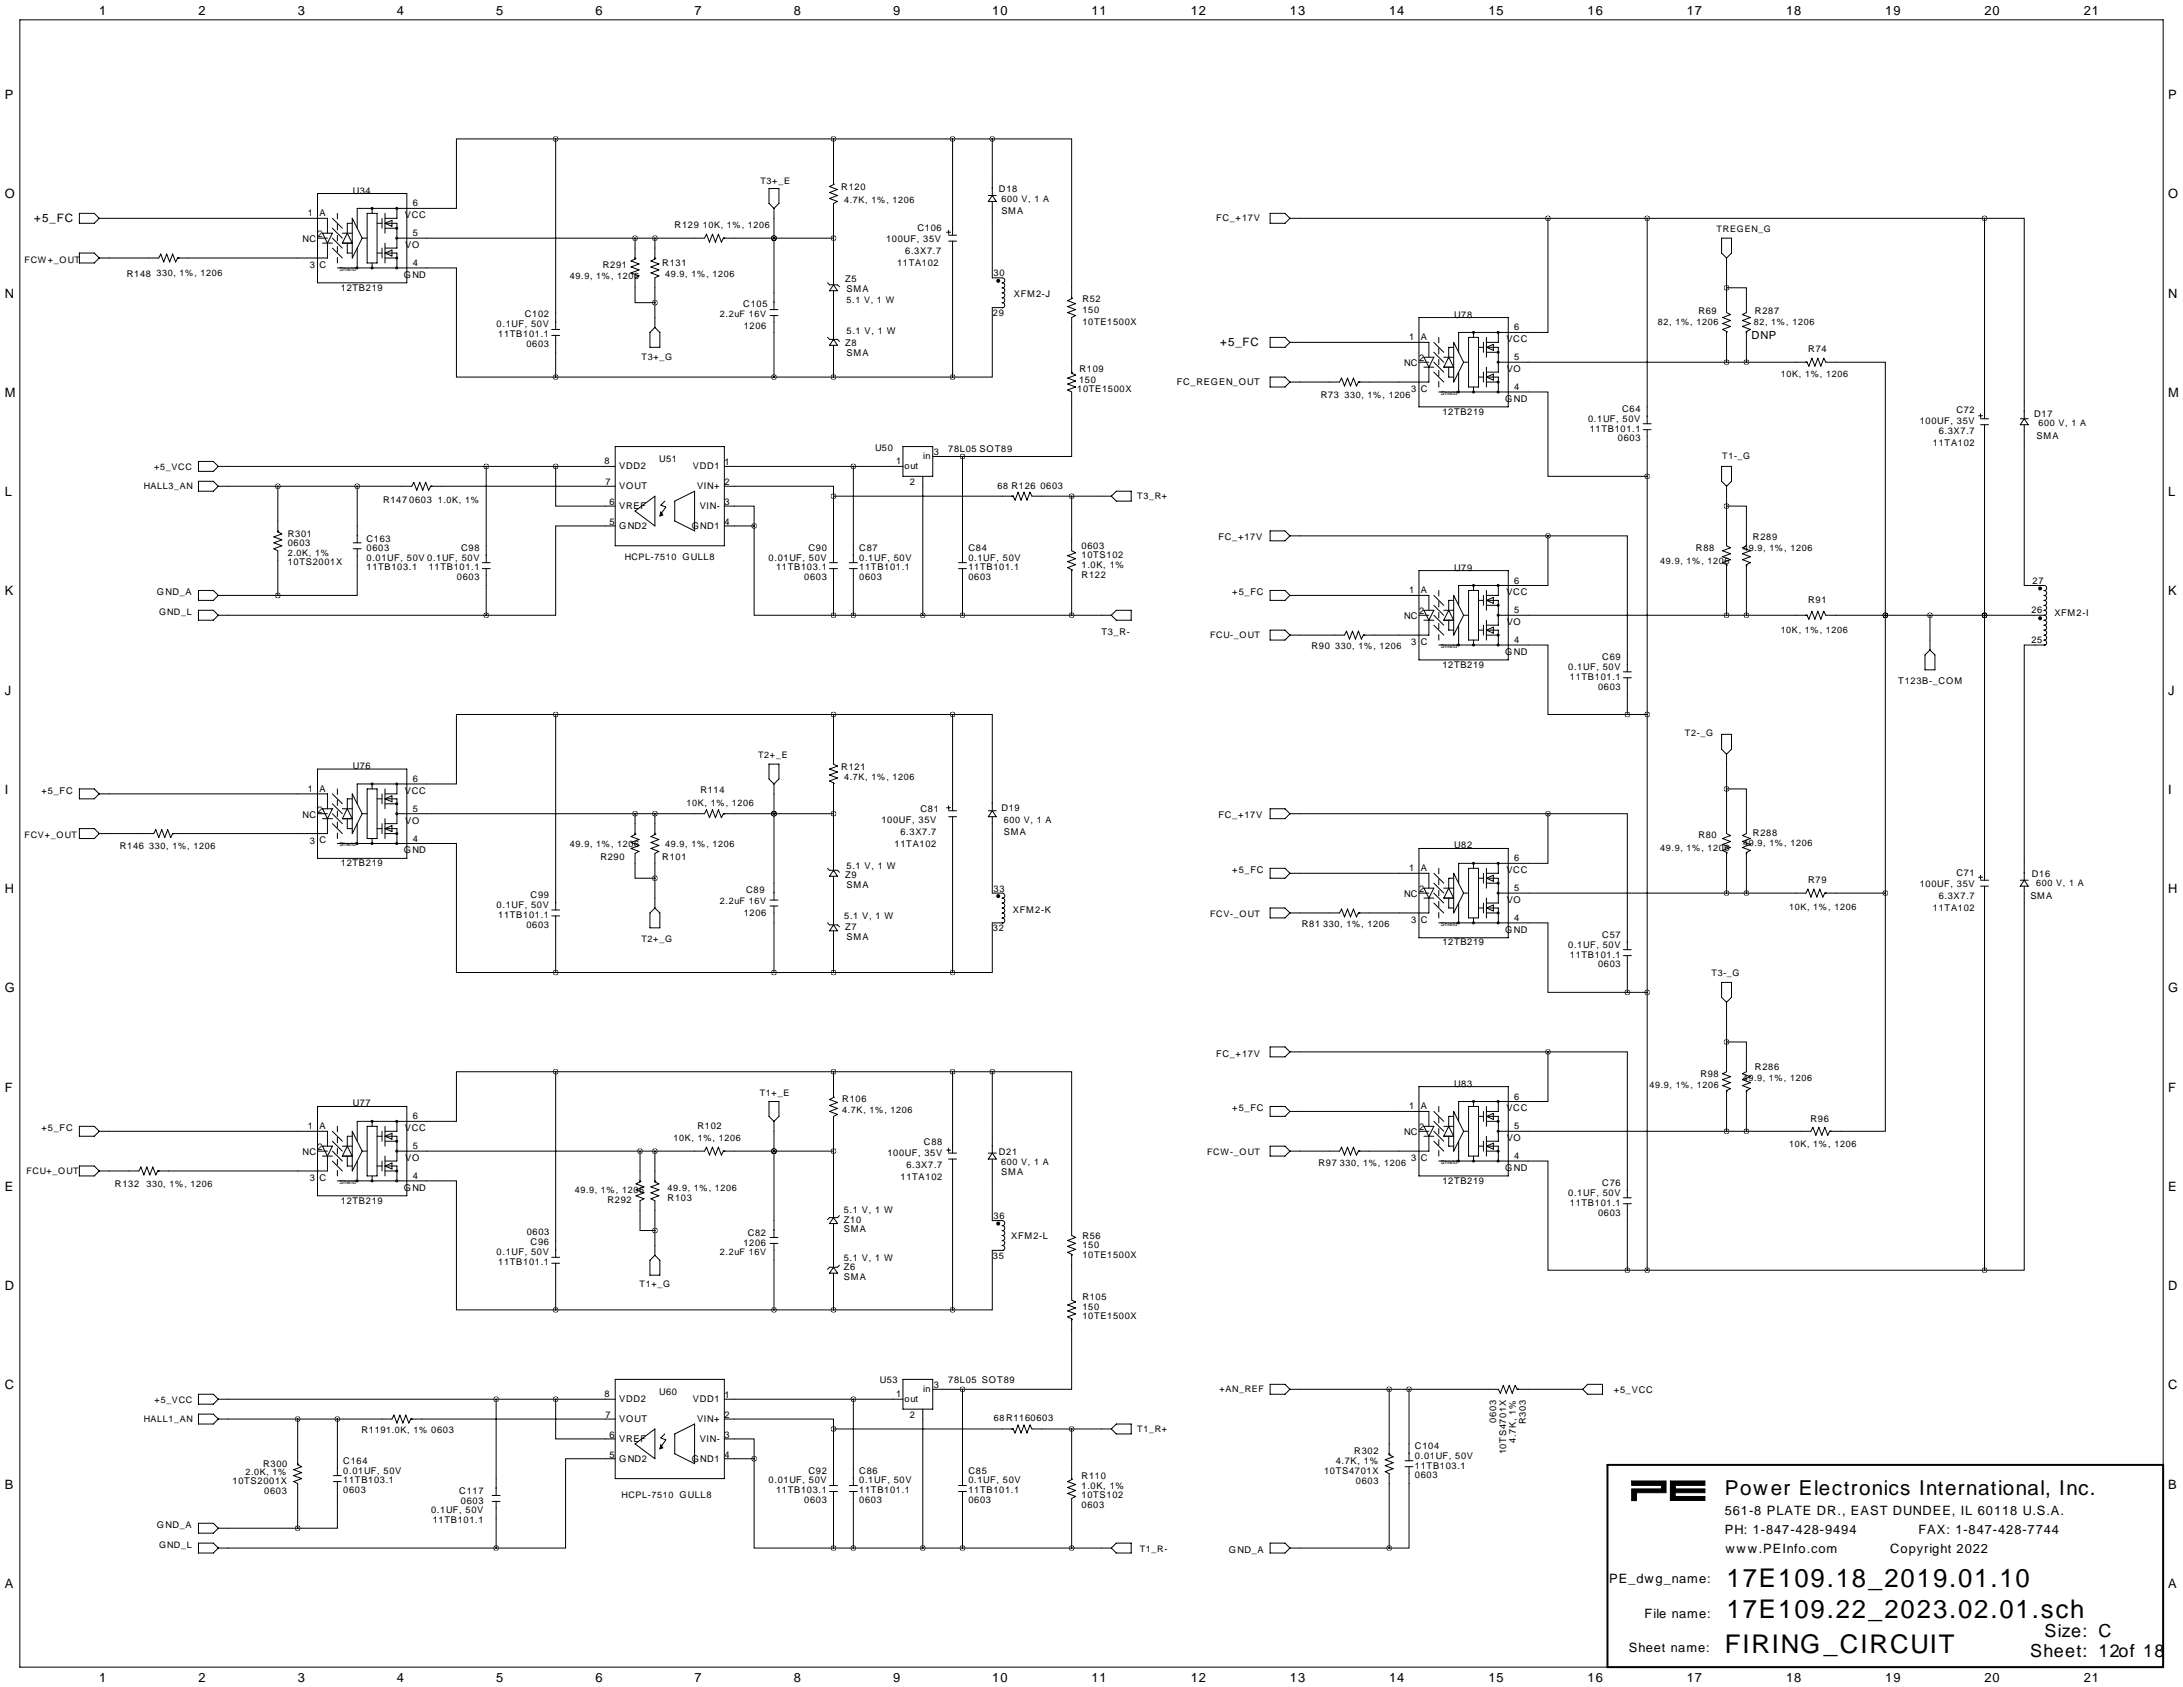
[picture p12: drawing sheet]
<svg xmlns="http://www.w3.org/2000/svg" width="559mm" height="432mm" viewBox="0 0 559 432" stroke-linecap="round" stroke-linejoin="round" font-family="sans-serif">
<defs><g id="words">
<g font-size="6.6">
<text x="442" y="406.2">17E109.18_2019.01.10</text>
<text x="442" y="414.1">17E109.22_2023.02.01.sch</text>
<text x="441.5" y="423.2">FIRING_CIRCUIT</text>
</g>
<text font-size="5.3" x="441.5" y="382.6">Power Electronics International, Inc.</text>
<g font-size="4.6">
<text x="523.3" y="419.1">Size: C</text>
<text x="519.6" y="424.2">Sheet: 12of 18</text>
</g>
<g font-size="3.3">
<text x="25.4" y="3.8">1</text>
<text x="50.8" y="3.8">2</text>
<text x="76.2" y="3.8">3</text>
<text x="101.6" y="3.8">4</text>
<text x="127" y="3.8">5</text>
<text x="152.4" y="3.8">6</text>
<text x="177.8" y="3.8">7</text>
<text x="203.2" y="3.8">8</text>
<text x="228.6" y="3.8">9</text>
<text x="254" y="3.8">10</text>
<text x="279.4" y="3.8">11</text>
<text x="304.8" y="3.8">12</text>
<text x="330.2" y="3.8">13</text>
<text x="355.6" y="3.8">14</text>
<text x="381" y="3.8">15</text>
<text x="406.4" y="3.8">16</text>
<text x="431.8" y="3.8">17</text>
<text x="457.2" y="3.8">18</text>
<text x="482.6" y="3.8">19</text>
<text x="508" y="3.8">20</text>
<text x="533.4" y="3.8">21</text>
<text x="1.3" y="25.4">P</text>
<text x="555" y="25.4">P</text>
<text x="1.3" y="50.8">O</text>
<text x="555" y="50.8">O</text>
<text x="1.3" y="76.2">N</text>
<text x="555" y="76.2">N</text>
<text x="1.3" y="101.6">M</text>
<text x="555" y="101.6">M</text>
<text x="1.3" y="127">L</text>
<text x="555" y="127">L</text>
<text x="1.3" y="152.4">K</text>
<text x="555" y="152.4">K</text>
<text x="1.3" y="177.8">J</text>
<text x="555" y="177.8">J</text>
<text x="1.3" y="203.2">I</text>
<text x="555" y="203.2">I</text>
<text x="1.3" y="228.6">H</text>
<text x="555" y="228.6">H</text>
<text x="1.3" y="254">G</text>
<text x="555" y="254">G</text>
<text x="1.3" y="279.4">F</text>
<text x="555" y="279.4">F</text>
<text x="1.3" y="304.8">E</text>
<text x="555" y="304.8">E</text>
<text x="1.3" y="330.2">D</text>
<text x="555" y="330.2">D</text>
<text x="1.3" y="355.6">C</text>
<text x="555" y="355.6">C</text>
<text x="1.3" y="381">B</text>
<text x="555" y="381">B</text>
<text x="441.5" y="387.7">561-8 PLATE DR., EAST DUNDEE, IL 60118 U.S.A.</text>
<text x="441.5" y="392.7">PH: 1-847-428-9494</text>
<text x="491.1" y="392.6">FAX: 1-847-428-7744</text>
<text x="441.7" y="397.6">www.PEInfo.com</text>
<text x="483.9" y="397.5">Copyright 2022</text>
<text x="1.3" y="406.4">A</text>
<text x="411.9" y="405.1">PE_dwg_name:</text>
<text x="555" y="406.4">A</text>
<text x="421" y="414">File name:</text>
<text x="416.9" y="422.9">Sheet name:</text>
<text x="25.4" y="430.5">1</text>
<text x="50.8" y="430.5">2</text>
<text x="76.2" y="430.5">3</text>
<text x="101.6" y="430.5">4</text>
<text x="127" y="430.5">5</text>
<text x="152.4" y="430.5">6</text>
<text x="177.8" y="430.5">7</text>
<text x="203.2" y="430.5">8</text>
<text x="228.6" y="430.5">9</text>
<text x="254" y="430.5">10</text>
<text x="279.4" y="430.5">11</text>
<text x="304.8" y="430.5">12</text>
<text x="330.2" y="430.5">13</text>
<text x="355.6" y="430.5">14</text>
<text x="381" y="430.5">15</text>
<text x="406.4" y="430.5">16</text>
<text x="431.8" y="430.5">17</text>
<text x="457.2" y="430.5">18</text>
<text x="482.6" y="430.5">19</text>
<text x="508" y="430.5">20</text>
<text x="533.4" y="430.5">21</text>
</g>
<g font-size="3">
<text x="8.8" y="56.8">+5_FC</text>
<text x="312.3" y="88.6">+5_FC</text>
</g>
<text font-size="2.8" x="448.3" y="86.7">DNP</text>
<g font-size="2.4">
<text x="90.3" y="49.5">U34</text>
<text x="105.7" y="52.8">6</text>
<text x="215.4" y="48.6">R120</text>
<text x="255.7" y="49.1">D18</text>
<text x="78.8" y="55.4">1</text>
<text x="81.8" y="55.3">A</text>
<text x="103.7" y="55.9">VCC</text>
<text x="172.7" y="58.3">R129</text>
<text x="234.9" y="59.2">C106</text>
<text x="256.3" y="54.8">SMA</text>
<text x="311.3" y="56.6">FC_+17V</text>
<text x="77.5" y="61.9">NC</text>
<text x="81.3" y="60.7">2</text>
<text x="103.8" y="63.5">VO</text>
<text x="105.7" y="60.5">5</text>
<text x="226.8" y="62">100UF, 35V</text>
<text x="231.7" y="65.1">6.3X7.7</text>
<text x="32.5" y="70.8">R148</text>
<text x="79.3" y="68.6">3</text>
<text x="81.8" y="68.6">C</text>
<text x="103.4" y="71.1">GND</text>
<text x="105.7" y="68.1">4</text>
<text x="154.3" y="68.7">R291</text>
<text x="169.5" y="68.1">R131</text>
<text x="229.6" y="68.1">11TA102</text>
<text x="254.3" y="70.8">30</text>
<text x="87.3" y="74.4">12TB219</text>
<text x="216.4" y="72.1">Z5</text>
<text x="216.7" y="74.7">SMA</text>
<text x="259.5" y="75.9">XFM2-J</text>
<text x="277.1" y="77.3">R52</text>
<text x="127.1" y="83.8">0.1UF, 50V</text>
<text x="134.3" y="81.3">C102</text>
<text x="190.3" y="78.5">C105</text>
<text x="254.2" y="80.9">29</text>
<text x="277.1" y="80.2">150</text>
<text x="277.1" y="83.2">10TE1500X</text>
<text x="372.3" y="81.3">U78</text>
<text x="434.7" y="80.4">R69</text>
<text x="449.2" y="80.4">R287</text>
<text x="127.5" y="86.3">11TB101.1</text>
<text x="134.7" y="88.9">0603</text>
<text x="190.4" y="84.3">1206</text>
<text x="216.4" y="88.4">Z8</text>
<text x="216.7" y="85.5">5.1 V, 1 W</text>
<text x="360.7" y="87.1">1</text>
<text x="363.7" y="87.1">A</text>
<text x="385.6" y="87.6">VCC</text>
<text x="387.6" y="84.6">6</text>
<text x="216.7" y="91">SMA</text>
<text x="276.3" y="95.2">R109</text>
<text x="359.4" y="93.7">NC</text>
<text x="363.3" y="92.5">2</text>
<text x="385.7" y="95.2">VO</text>
<text x="387.6" y="92.2">5</text>
<text x="462.9" y="90.2">R74</text>
<text x="275.7" y="100.4">10TE1500X</text>
<text x="276.2" y="98">150</text>
<text x="301.2" y="98.6">FC_REGEN_OUT</text>
<text x="338.1" y="102">R73</text>
<text x="361.2" y="100.3">3</text>
<text x="363.7" y="100.3">C</text>
<text x="387.6" y="99.8">4</text>
<text x="369.2" y="106.1">12TB219</text>
<text x="385.3" y="102.8">GND</text>
<text x="406.5" y="107.9">0.1UF, 50V</text>
<text x="415.2" y="105.4">C64</text>
<text x="500.8" y="105.7">C72</text>
<text x="520.7" y="106.6">D17</text>
<text x="406.9" y="110.5">11TB101.1</text>
<text x="414.1" y="113">0603</text>
<text x="491.4" y="108.6">100UF, 35V</text>
<text x="496.3" y="111">6.3X7.7</text>
<text x="521.3" y="112.3">SMA</text>
<text x="154.7" y="118.9">8</text>
<text x="168.7" y="118.4">U51</text>
<text x="185.4" y="119.1">1</text>
<text x="224" y="115.5">U50</text>
<text x="229.4" y="118.9">1</text>
<text x="236.4" y="117.6">in</text>
<text x="239" y="116.6">3</text>
<text x="242.7" y="115.7">78L05 SOT89</text>
<text x="494.8" y="114">11TA102</text>
<text x="155" y="124.2">7</text>
<text x="158.5" y="125.2">VOUT</text>
<text x="158.5" y="120.1">VDD2</text>
<text x="177.3" y="120.1">VDD1</text>
<text x="178.4" y="125.2">VIN+</text>
<text x="185.4" y="124.2">2</text>
<text x="231.5" y="120.1">out</text>
<text x="232.9" y="124.2">2</text>
<text x="266.3" y="125.2">0603</text>
<text x="98" y="128.9">R1470603</text>
<text x="156" y="129.3">6</text>
<text x="158.5" y="130.3">VREF</text>
<text x="179.1" y="130.3">VIN-</text>
<text x="185.4" y="129.3">3</text>
<text x="73.7" y="137.4">R301</text>
<text x="156" y="134.4">5</text>
<text x="158.5" y="135.4">GND2</text>
<text x="177.1" y="135.4">GND1</text>
<text x="185.4" y="134.4">4</text>
<text x="73.7" y="139.8">0603</text>
<text x="93.8" y="138.7">C163</text>
<text x="93.8" y="143.6">0.01UF, 50V 0.1UF, 50V</text>
<text x="93.8" y="141.1">0603</text>
<text x="118" y="140.9">C98</text>
<text x="196.8" y="143.5">0.01UF, 50V</text>
<text x="206.9" y="140.9">C90</text>
<text x="220" y="140.9">C87</text>
<text x="220" y="143.5">0.1UF, 50V</text>
<text x="247.9" y="140.9">C84</text>
<text x="247.9" y="143.5">0.1UF, 50V</text>
<text x="276.9" y="142.9">10TS102</text>
<text x="276.9" y="140.4">0603</text>
<text x="311.9" y="138.2">FC_+17V</text>
<text x="434.1" y="141">R88</text>
<text x="448.7" y="138.3">R289</text>
<text x="73.7" y="144.7">10TS2001X</text>
<text x="93.8" y="146">11TB103.1</text>
<text x="109.8" y="146">11TB101.1</text>
<text x="117" y="148.6">0603</text>
<text x="198.7" y="146">11TB103.1</text>
<text x="205.9" y="148.6">0603</text>
<text x="220" y="146">11TB101.1</text>
<text x="220" y="148.6">0603</text>
<text x="247.9" y="146">11TB101.1</text>
<text x="247.9" y="148.6">0603</text>
<text x="276.9" y="148">R122</text>
<text x="276.9" y="145.5">1.0K, 1%</text>
<text x="372.3" y="146.1">U79</text>
<text x="387.6" y="149.4">6</text>
<text x="520.3" y="149.4">27</text>
<text x="40.2" y="152.4">GND_A</text>
<text x="315.4" y="152.4">+5_FC</text>
<text x="360.7" y="151.9">1</text>
<text x="363.7" y="151.9">A</text>
<text x="385.6" y="152.4">VCC</text>
<text x="462.8" y="154.4">R91</text>
<text x="359.4" y="158.5">NC</text>
<text x="363.3" y="157.2">2</text>
<text x="385.7" y="160">VO</text>
<text x="387.6" y="157">5</text>
<text x="520" y="157">26</text>
<text x="525.9" y="157.6">XFM2-I</text>
<text x="281.9" y="162.6">T3_R-</text>
<text x="335.7" y="166.2">R90</text>
<text x="361.2" y="165.1">3</text>
<text x="363.7" y="165.1">C</text>
<text x="385.3" y="167.6">GND</text>
<text x="387.6" y="164.6">4</text>
<text x="520" y="164.5">25</text>
<text x="369.2" y="170.9">12TB219</text>
<text x="401.5" y="171.4">0.1UF, 50V</text>
<text x="401.9" y="174">11TB101.1</text>
<text x="410.1" y="168.9">C69</text>
<text x="409.1" y="176.5">0603</text>
<text x="485.9" y="175.1">T123B-_COM</text>
<text x="90.3" y="196.8">U76</text>
<text x="215.4" y="197">R121</text>
<text x="10.6" y="203.2">+5_FC</text>
<text x="78.8" y="202.7">1</text>
<text x="81.8" y="202.7">A</text>
<text x="103.7" y="203.2">VCC</text>
<text x="105.7" y="200.2">6</text>
<text x="179.3" y="203.1">R114</text>
<text x="77.5" y="209.3">NC</text>
<text x="81.3" y="208">2</text>
<text x="105.7" y="207.8">5</text>
<text x="235.6" y="207.9">C81</text>
<text x="256.3" y="207.6">D19</text>
<text x="311.9" y="209.5">FC_+17V</text>
<text x="79.3" y="215.9">3</text>
<text x="81.8" y="215.9">C</text>
<text x="103.8" y="210.8">VO</text>
<text x="105.7" y="215.4">4</text>
<text x="225.6" y="210.8">100UF, 35V</text>
<text x="230.5" y="213.8">6.3X7.7</text>
<text x="256.9" y="213.8">SMA</text>
<text x="434.7" y="214.6">R80</text>
<text x="448.7" y="213.9">R288</text>
<text x="30.7" y="217.3">R146</text>
<text x="87.3" y="221.7">12TB219</text>
<text x="103.4" y="218.4">GND</text>
<text x="153.7" y="220.1">R290</text>
<text x="169.5" y="220.1">R101</text>
<text x="229" y="216.9">11TA102</text>
<text x="372.3" y="217.2">U82</text>
<text x="387.6" y="220.5">6</text>
<text x="216.4" y="224.6">Z9</text>
<text x="216.7" y="222.3">5.1 V, 1 W</text>
<text x="216.7" y="227.2">SMA</text>
<text x="315.4" y="223.5">+5_FC</text>
<text x="360.7" y="223">1</text>
<text x="363.7" y="223">A</text>
<text x="385.6" y="223.5">VCC</text>
<text x="462.8" y="226">R79</text>
<text x="491.4" y="227">100UF, 35V</text>
<text x="500.8" y="224.2">C71</text>
<text x="520.1" y="224.4">D16</text>
<text x="127.1" y="232.4">0.1UF, 50V</text>
<text x="135.8" y="229.8">C99</text>
<text x="191" y="228.7">C89</text>
<text x="254.3" y="228.2">33</text>
<text x="259.3" y="233.8">XFM2-K</text>
<text x="359.4" y="229.6">NC</text>
<text x="363.3" y="228.3">2</text>
<text x="385.7" y="231.1">VO</text>
<text x="387.6" y="228.1">5</text>
<text x="494.8" y="233.1">11TA102</text>
<text x="496.3" y="230.1">6.3X7.7</text>
<text x="519.7" y="230.1">SMA</text>
<text x="127.5" y="234.9">11TB101.1</text>
<text x="134.7" y="237.5">0603</text>
<text x="190.4" y="234.5">1206</text>
<text x="216.1" y="235.1">5.1 V, 1 W</text>
<text x="216.4" y="238">Z7</text>
<text x="254.2" y="238.4">32</text>
<text x="333.2" y="237.2">R81</text>
<text x="361.2" y="236.2">3</text>
<text x="363.7" y="236.2">C</text>
<text x="385.3" y="238.7">GND</text>
<text x="387.6" y="235.7">4</text>
<text x="216.7" y="240.6">SMA</text>
<text x="369.2" y="242">12TB219</text>
<text x="401.5" y="242.5">0.1UF, 50V</text>
<text x="401.9" y="245.1">11TB101.1</text>
<text x="410.1" y="240">C57</text>
<text x="409.1" y="247.6">0603</text>
<text x="311.3" y="270.5">FC_+17V</text>
<text x="435.2" y="275.8">R98</text>
<text x="449.2" y="273.9">R286</text>
<text x="372.3" y="278.1">U83</text>
<text x="387.6" y="281.4">6</text>
<text x="90.3" y="283.2">U77</text>
<text x="105.7" y="286.5">6</text>
<text x="215.6" y="282.2">R106</text>
<text x="315.4" y="284.5">+5_FC</text>
<text x="360.7" y="284">1</text>
<text x="363.7" y="283.9">A</text>
<text x="385.6" y="284.5">VCC</text>
<text x="463.4" y="287.3">R96</text>
<text x="10.6" y="289.6">+5_FC</text>
<text x="78.8" y="289.1">1</text>
<text x="81.8" y="289">A</text>
<text x="103.7" y="289.5">VCC</text>
<text x="178.5" y="289">R102</text>
<text x="236.5" y="293.2">C88</text>
<text x="359.4" y="290.5">NC</text>
<text x="363.3" y="289.3">2</text>
<text x="385.7" y="292.1">VO</text>
<text x="387.6" y="289.1">5</text>
<text x="77.5" y="295.6">NC</text>
<text x="81.3" y="294.4">2</text>
<text x="103.8" y="297.2">VO</text>
<text x="105.7" y="294.1">5</text>
<text x="227.1" y="296">100UF, 35V</text>
<text x="232" y="299.1">6.3X7.7</text>
<text x="255.7" y="295.7">D21</text>
<text x="337.5" y="298.5">R97</text>
<text x="361.2" y="297.2">3</text>
<text x="363.7" y="297.2">C</text>
<text x="385.3" y="299.7">GND</text>
<text x="387.6" y="296.7">4</text>
<text x="29.4" y="303.8">R132</text>
<text x="79.3" y="302.3">3</text>
<text x="81.8" y="302.2">C</text>
<text x="103.4" y="304.8">GND</text>
<text x="105.7" y="301.8">4</text>
<text x="230.5" y="302.1">11TA102</text>
<text x="256.3" y="300.7">SMA</text>
<text x="369.2" y="303">12TB219</text>
<text x="410.1" y="303.5">C76</text>
<text x="87.3" y="308">12TB219</text>
<text x="155.5" y="308">R292</text>
<text x="170.9" y="307.4">R103</text>
<text x="216" y="310.5">5.1 V, 1 W</text>
<text x="401.5" y="306">0.1UF, 50V</text>
<text x="401.9" y="308.6">11TB101.1</text>
<text x="409.1" y="311.1">0603</text>
<text x="134.8" y="316.2">0603</text>
<text x="191.4" y="316.5">C82</text>
<text x="216" y="313">Z10</text>
<text x="216" y="315.4">SMA</text>
<text x="254.3" y="312.1">36</text>
<text x="258.8" y="317">XFM2-L</text>
<text x="277.1" y="317.1">R56</text>
<text x="127.1" y="321.3">0.1UF, 50V</text>
<text x="127.5" y="323.8">11TB101.1</text>
<text x="135.8" y="318.7">C96</text>
<text x="190.3" y="318.9">1206</text>
<text x="216" y="322.7">5.1 V, 1 W</text>
<text x="254.2" y="322.2">35</text>
<text x="277.1" y="319.6">150</text>
<text x="277.1" y="322">10TE1500X</text>
<text x="216" y="325.1">Z6</text>
<text x="216" y="327.5">SMA</text>
<text x="277.1" y="332.8">R105</text>
<text x="277.1" y="335.3">150</text>
<text x="277.1" y="337.7">10TE1500X</text>
<text x="154.7" y="357.6">8</text>
<text x="158.5" y="358.9">VDD2</text>
<text x="168.7" y="357.1">U60</text>
<text x="177.3" y="358.9">VDD1</text>
<text x="185.4" y="357.9">1</text>
<text x="225.2" y="354">U53</text>
<text x="229.4" y="357.6">1</text>
<text x="231.5" y="358.9">out</text>
<text x="236.4" y="356.4">in</text>
<text x="239" y="355.3">3</text>
<text x="242.7" y="354">78L05 SOT89</text>
<text x="413.1" y="356.6">+5_VCC</text>
<text x="155" y="363">7</text>
<text x="158.5" y="364">VOUT</text>
<text x="178.4" y="364">VIN+</text>
<text x="185.4" y="363">2</text>
<text x="232.9" y="362.9">2</text>
<text x="383" y="364.1" transform="rotate(-90 383 364.1)">0603</text>
<text x="390.6" y="364.5" transform="rotate(-90 390.6 364.5)">R303</text>
<text x="92.5" y="366.9">R1191.0K, 1% 0603</text>
<text x="156" y="368">6</text>
<text x="158.5" y="369">VREF</text>
<text x="179.1" y="369">VIN-</text>
<text x="185.4" y="368">3</text>
<text x="362.2" y="370.8">C104</text>
<text x="388.1" y="369.3" transform="rotate(-90 388.1 369.3)">4.7K, 1%</text>
<text x="67.4" y="375.4">R300</text>
<text x="87.9" y="374.6">C164</text>
<text x="87.9" y="377.2">0.01UF, 50V</text>
<text x="156" y="373.1">5</text>
<text x="158.5" y="374.1">GND2</text>
<text x="177.1" y="374.1">GND1</text>
<text x="185.4" y="373.1">4</text>
<text x="206.9" y="377.2">C92</text>
<text x="220" y="377.2">C86</text>
<text x="247.9" y="377.2">C85</text>
<text x="338.9" y="377.2">10TS4701X</text>
<text x="341.9" y="374.6">4.7K, 1%</text>
<text x="346.7" y="372.1">R302</text>
<text x="362.2" y="375.9">11TB103.1</text>
<text x="362.2" y="373.4">0.01UF, 50V</text>
<text x="385.5" y="372.3" transform="rotate(-90 385.5 372.3)">10TS4701X</text>
<text x="59.5" y="379.7">10TS2001X</text>
<text x="67.6" y="382.5">0603</text>
<text x="87.9" y="379.7">11TB103.1</text>
<text x="87.9" y="382.2">0603</text>
<text x="117.6" y="382.5">C117</text>
<text x="196.8" y="379.7">0.01UF, 50V</text>
<text x="198.7" y="382.2">11TB103.1</text>
<text x="220" y="382.2">11TB101.1</text>
<text x="220" y="379.7">0.1UF, 50V</text>
<text x="247.9" y="382.2">11TB101.1</text>
<text x="247.9" y="379.7">0.1UF, 50V</text>
<text x="276.9" y="378.5">R110</text>
<text x="276.9" y="383.5">10TS102</text>
<text x="276.9" y="381">1.0K, 1%</text>
<text x="347.1" y="379.7">0603</text>
<text x="362.2" y="378.4">0603</text>
<text x="110.4" y="387.4">0.1UF, 50V</text>
<text x="110.8" y="389.8">11TB101.1</text>
<text x="118" y="384.9">0603</text>
<text x="205.9" y="384.8">0603</text>
<text x="220" y="384.8">0603</text>
<text x="247.9" y="384.8">0603</text>
<text x="276.9" y="386.1">0603</text>
<text x="40.2" y="391.2">GND_A</text>
<text x="314.6" y="397.4">GND_A</text>
</g>
<g font-size="2.3">
<text x="194.7" y="47.1">T3+_E</text>
<text x="216.1" y="52">4.7K, 1%, 1206</text>
<text x="256.3" y="51.7">600 V, 1 A</text>
<text x="179.9" y="58.3">10K, 1%, 1206</text>
<text x="439.4" y="59.4">TREGEN_G</text>
<text x="6.3" y="67.3">FCW+_OUT</text>
<text x="40" y="70.8">330, 1%, 1206</text>
<text x="145.9" y="71.5">49.9, 1%, 1206</text>
<text x="170.3" y="70.9">49.9, 1%, 1206</text>
<text x="216.7" y="77.7">5.1 V, 1 W</text>
<text x="184.3" y="81.2">2.2uF 16V</text>
<text x="424.4" y="83.1">82, 1%, 1206</text>
<text x="448.9" y="83.1">82, 1%, 1206</text>
<text x="164.2" y="92.2">T3+_G</text>
<text x="344.1" y="101.9">330, 1%, 1206</text>
<text x="455.9" y="96.5">10K, 1%, 1206</text>
<text x="521.8" y="109.2">600 V, 1 A</text>
<text x="440.8" y="117.4">T1-_G</text>
<text x="36.8" y="125.1">HALL3_AN</text>
<text x="39.4" y="120.4">+5_VCC</text>
<text x="255.4" y="125.2">68 R126</text>
<text x="112.1" y="128.8">1.0K, 1%</text>
<text x="291.1" y="127.7">T3_R+</text>
<text x="73.7" y="142.2">2.0K, 1%</text>
<text x="159.9" y="143.3">HCPL-7510 GULL8</text>
<text x="446.2" y="140.9">49.9, 1%, 1206</text>
<text x="425" y="144.3">49.9, 1%, 1206</text>
<text x="40.7" y="157.5">GND_L</text>
<text x="455.8" y="162">10K, 1%, 1206</text>
<text x="309.8" y="163.4">FCU-_OUT</text>
<text x="341.8" y="166.2">330, 1%, 1206</text>
<text x="431.3" y="188.5">T2-_G</text>
<text x="194.1" y="194.1">T2+_E</text>
<text x="216.1" y="199.6">4.7K, 1%, 1206</text>
<text x="175.8" y="206.3">10K, 1%, 1206</text>
<text x="6.3" y="214.6">FCV+_OUT</text>
<text x="256.9" y="210.7">600 V, 1 A</text>
<text x="38.2" y="217.3">330, 1%, 1206</text>
<text x="145.9" y="216.8">49.9, 1%, 1206</text>
<text x="170.3" y="216.8">49.9, 1%, 1206</text>
<text x="425" y="217.9">49.9, 1%, 1206</text>
<text x="446.2" y="216.6">49.9, 1%, 1206</text>
<text x="521.2" y="226.9">600 V, 1 A</text>
<text x="184.3" y="231.4">2.2uF 16V</text>
<text x="458" y="233">10K, 1%, 1206</text>
<text x="309.8" y="234.7">FCV-_OUT</text>
<text x="338.7" y="237.2">330, 1%, 1206</text>
<text x="164.2" y="241.1">T2+_G</text>
<text x="438.1" y="249.7">T3-_G</text>
<text x="194.5" y="280.6">T1+_E</text>
<text x="422.2" y="278.4">49.9, 1%, 1206</text>
<text x="446.1" y="276.6">49.9, 1%, 1206</text>
<text x="215.6" y="284.9">4.7K, 1%, 1206</text>
<text x="172.4" y="292">10K, 1%, 1206</text>
<text x="458" y="293.6">10K, 1%, 1206</text>
<text x="256.3" y="298.2">600 V, 1 A</text>
<text x="309" y="295.8">FCW-_OUT</text>
<text x="343" y="298.4">330, 1%, 1206</text>
<text x="6.8" y="300.5">FCU+_OUT</text>
<text x="37.5" y="303.8">330, 1%, 1206</text>
<text x="147.1" y="305.3">49.9, 1%, 1206</text>
<text x="170.9" y="304.9">49.9, 1%, 1206</text>
<text x="184.3" y="321.3">2.2uF 16V</text>
<text x="163.7" y="329.4">T1+_G</text>
<text x="39.5" y="359">+5_VCC</text>
<text x="312.2" y="356.4">+AN_REF</text>
<text x="36.8" y="364">HALL1_AN</text>
<text x="254.4" y="363.7">68R1160603</text>
<text x="291.1" y="366.6">T1_R+</text>
<text x="62.8" y="377.5">2.0K, 1%</text>
<text x="159.1" y="383.4">HCPL-7510 GULL8</text>
<text x="40.7" y="396.2">GND_L</text>
<text x="291.8" y="397.2">T1_R-</text>
</g>
<g font-size="1.4">
<text x="86.9" y="69.3">Shield</text>
<text x="368.8" y="101.1">Shield</text>
<text x="368.8" y="165.9">Shield</text>
<text x="86.9" y="216.7">Shield</text>
<text x="368.8" y="237">Shield</text>
<text x="368.8" y="297.9">Shield</text>
<text x="86.9" y="303">Shield</text>
</g>
</g></defs>
<path d="M169.2 131.1l.5 .7-.8 .3zM169.2 369.8l.5 .8-.8 .2zM417.7 379.1h8.8v3h-7.6v2h-1.2v-3h7.6v-.9h-7.6zM427.6 379.1h8.8v1.1h-7.5v.9h7.5v1h-7.6v.9h7.6v1h-8.8z" fill="#000" stroke="#000" stroke-width=".26"/>
<g fill="none" stroke="#000" stroke-width=".26">
<path d="M5.1 5.1h548.6v421.6h-548.6zM142.2 35.6h-25.4v17.7h-25.4v5.1M142.2 35.6v48.7M142.2 35.6h111.8M213.4 35.6v11.6l-1.1 .6 2.1 .7-2.1 .8 2.1 .7-2.1 .8 2.1 .8-1 .5v21.1M243.8 35.6v24.6M254 35.6h20.3v40.9l-1 .5 2 .7-2 .8 2 .7-2 .8 2 .8-1 .5v14.2l1 .5-2 .8 2 .7-2 .8 2 .8-2 .7 1 .5v16.5h-27.9M254 35.6v14.4M20.3 54.6h3.8l1.3 1.3-1.3 1.2h-3.8zM25.4 55.9h58.4v3.8M81.3 49.5h22.8v22.9h-22.8zM82.5 59.7h2.6l-1.3 2.5z"/>
<path d="M85.1 58.4l2.5 2.6M85.1 55.9l2.5 2.5M87.6 59.7h2.6M88.9 59.7l1.3 2.5h-2.6zM90.2 57.1h-1.3v2.6M90.2 55.9l2.5 5.1-2.5 5zM94 54.6h2.5v12.7h-2.5zM95.2 53.3v1.3M96.5 57.1h1.3M97.8 55.9v2.5M98.6 57.1h3v6.4h-3M98.6 54.6v5.1"/>
<path d="M98.6 58.4h3M98.6 57.1l1.7-.7v1.5zM101.6 53.3v2.6h-3M196.8 48.3h2.6v3.8l-1.3 1.2-1.3-1.2zM198.1 53.3v25.9M213.4 47.1h.1M242.3 59.4h1M242.8 58.9v1M253 50h2M254 51.6v19.5h2.5a.66 .66 0 0 1 .7 .7 .66 .66 0 0 1-.7 .6M254 50l1 1.6h-2zM325.1 54.6h3.8l1.3 1.3-1.3 1.2h-3.8z"/>
<path d="M330.2 55.9h177.8M396.2 55.9v29.2h-22.8v5.1M421.6 55.9v52.6M508 55.9h10.2v51.3M508 55.9v51.3M20.3 64.8h3.8l1.3 1.2-1.3 1.3h-3.8zM45.6 66h.1M81.3 61h2.5M82.5 62.2h2.6M83.8 62.2v3.8h-38.3l-.5 1.1-.8-2.1-.8 2.1-.7-2.1-.8 2.1-.8-2.1-.5 1h-15.2M85.1 61l2.5 2.5M85.1 63.5l2.5 2.5"/>
<path d="M86.4 68.6h30.4v27.9h25.4M88.9 62.2v2.6h1.3M91.4 63.5v5.1M92.7 61h1.3M95.2 67.3v1.3M96.5 64.8h1.3M97.8 63.5v2.5M98.6 66h3M98.6 64.8h3v3.8M98.6 62.2v5.1M98.6 64.8l1.7-.8v1.5zM101.6 61h78.7l.5-1.1 .8 2.1 .8-2.1 .7 2.1 .8-2.1 .8 2.1 .5-1h28.2"/>
<path d="M162.6 66.2h.1M162.6 61v5.3l-1.1 .5 2.1 .8-2.1 .7 2.1 .8-2.1 .7 2.1 .8-1 .5v6.4h5M167.6 66.2h.1M167.6 61v5.3l-1 .5 2.1 .8-2.1 .7 2.1 .8-2.1 .7 2.1 .8-1.1 .5v12.7M185.3 61h.1M197.1 79.2h2M198.1 61h.1M211.8 72.4l.5 .5h2.1l.5 .5M213.4 74.4v12.7M213.4 72.9l1 1.5h-2.1zM242.8 60.2h2.1M242.8 61.7h2.1"/>
<path d="M243.8 61.7v34.8M256.5 72.4h.1M256.5 72.4a.66 .66 0 0 1 .7 .7 .66 .66 0 0 1-.7 .6M256.5 73.7h.1M256.5 73.7a.66 .66 0 0 1 .7 .6 .66 .66 0 0 1-.7 .7M256.5 74.9h.1M256.5 74.9a.66 .66 0 0 1 .7 .7 .66 .66 0 0 1-.7 .7M256.5 76.2h.1M256.5 76.2a.66 .66 0 0 1 .7 .7 .66 .66 0 0 1-.7 .6M256.5 77.5h.1M256.5 77.5a.66 .66 0 0 1 .7 .6 .66 .66 0 0 1-.7 .7M256.5 78.7h.1"/>
<path d="M256.5 78.7h-2.5v17.8h-10.2M274.3 76.4h.1M440.7 61h2.5v3.8l-1.2 1.2-1.3-1.2zM442 73.7h5v6.3l-1 .5 2.1 .8-2.1 .7 2.1 .8-2.1 .8 2.1 .7-1.1 .5v7.9M442 66v14l1 .5-2.1 .8 2.1 .7-2.1 .8 2.1 .8-2.1 .7 1.1 .5v7.9M141.2 84.3h2.1M141.2 85.9h2.1M142.2 85.9v10.6M142.2 96.5h101.6M167.6 83.8l1.3 1.3v3.8h-2.5v-3.8zM197.1 80.8h2M198.1 80.8v15.7"/>
<path d="M211.8 86.4l.5 .5h2.1l.5 .5M213.4 88.4v8.1M213.4 86.9l1 1.5h-2.1zM274.3 95.4h.1M325.1 86.4h3.8l1.3 1.2-1.3 1.3h-3.8zM325.1 96.5h3.8l1.3 1.3-1.3 1.3h-3.8zM330.2 87.6h35.6v3.8M347.8 97.8h.1M363.2 92.7h2.6M363.2 81.3h22.9v22.8h-22.9zM364.5 94h2.5M364.5 91.4h2.5l-1.2 2.6z"/>
<path d="M365.8 94v3.8h-18.1l-.5 1-.7-2-.8 2-.8-2-.7 2-.8-2-.5 1h-12.7M367 90.2l2.6 2.5M367 92.7l2.6 2.5M367 95.2l2.6 2.6M367 87.6l2.6 2.6M369.6 91.4h2.5M370.8 91.4l1.3 2.6h-2.5zM370.8 94v2.5h1.3M372.1 88.9h-1.3v2.5M372.1 87.6l2.5 5.1-2.5 5.1zM373.4 95.2v5.1M374.6 92.7h1.3"/>
<path d="M375.9 86.4h2.6v12.7h-2.6zM377.2 85.1v1.3M377.2 99.1v1.2M378.5 88.9h1.2M378.5 96.5h1.2M379.7 87.6v2.6M379.7 95.2v2.6M380.5 97.8h3M380.5 88.9h3v6.3h-3M380.5 96.5h3v3.8M380.5 86.4v5M380.5 94v5.1"/>
<path d="M380.5 90.2h3M380.5 88.9l1.8-.8v1.6zM380.5 96.5l1.8-.7v1.5zM383.5 92.7h79l.5 1 .8-2 .8 2 .7-2 .8 2 .8-2 .5 1h15.2v64.8M383.5 85.1v2.5h-3M442 84.9h.1M447 84.9h.1M462.4 92.7h.1M50.8 118.1h3.8l1.3 1.3-1.3 1.2h-3.8zM55.9 119.4h101.6M124.5 119.4v24.6M142.2 119.4v10.1h15.3"/>
<path d="M157.5 114.3h27.9v25.4h-27.9zM185.4 119.4h45.7M218.4 119.4v24.6M231.1 114.3h7.7v7.6h-7.7zM238.8 116.8h7.6M246.4 116.8v27.2M368.3 100.3h27.9v21.6h25.4M420.6 108.5h2.1M420.6 110h2.1M421.6 110v215.1M440.7 119.4h2.5v3.8l-1.2 1.3-1.3-1.3zM506.5 106.4h1"/>
<path d="M507 107.2h2M507 108.7h2M507 105.9v1M508 108.7v116.6M517.1 107.2h2.1M518.2 108.7v41.2h5a.66 .66 0 0 1 .7 .6 .66 .66 0 0 1-.7 .7M518.2 107.2l1 1.5h-2.1zM50.8 123.2h3.8l1.3 1.3-1.3 1.2h-3.8zM55.9 124.5h49.5l.5-1.1 .8 2.1 .7-2.1 .8 2.1 .8-2.1 .7 2.1 .5-1h47.3M71.1 136h.1M71.1 124.5v11.6l1 .6-2 .7 2 .8-2 .7 2 .8-2 .8 1 .5v11.4M90.4 138.9h2.1"/>
<path d="M91.4 124.5v14.4M110.3 124.5h.1M157.5 134.6h-15.3v22.9h-17.7M162.6 130.8l5-3.8v7.6zM170.2 128.3l-1 1 1.2 .5-1.2 1.8M172.7 128.3l5.1-2.6v10.2l-5.1-2.6zM185.4 129.5h7.6v5.1M185.4 124.5h28v2.5M185.4 134.6h7.6M193 134.6v22.9h20.4M213.4 127v17M213.4 127h45.9l.5 1 .8-2 .8 2 .7-2 .8 2 .8-2 .5 1h20.3"/>
<path d="M236.2 121.9v35.6M259.2 127h.1M274.3 127v14l1 .5-2 .7 2 .8-2 .8 2 .7-2 .8 1 .5v11.7M285.8 125.7h3.8v2.6h-3.8l-1.3-1.3zM325.1 135.9h3.8l1.3 1.3-1.3 1.2h-3.8zM330.2 137.2h66M396.2 137.2h20.4v34.8M396.2 137.2v12.7h-22.8v5M442 129.5h5v10.2l-1 .5 2.1 .8-2.1 .7 2.1 .8-2.1 .8 2.1 .7-1.1 .5v13M442 124.5v15.2l1 .5-2.1 .8 2.1 .7-2.1 .8 2.1 .8-2.1 .7 1.1 .5v13M50.8 156.2h3.8l1.3 1.3-1.3 1.3h-3.8zM50.8 151.1h3.8l1.3 1.3-1.3 1.3h-3.8z"/>
<path d="M55.9 157.5h68.6M55.9 152.4h15.2M90.4 140.5h2.1M91.4 140.5v11.9h-20.3M123.4 144h2.1M123.4 145.5h2.1M124.5 145.5v12M212.3 144h2.1M212.3 145.5h2.1M213.4 157.5h71.1M213.4 145.5v12M217.4 144h2.1"/>
<path d="M217.4 145.5h2.1M218.4 145.5v12M245.4 144h2M245.4 145.5h2M246.4 145.5v12M274.3 145.9h.1M285.8 156.2h3.8v2.6h-3.8l-1.3-1.3zM325.1 151.1h3.8l1.3 1.3-1.3 1.3h-3.8zM330.2 152.4h35.6v3.8M363.2 157.5h2.6M363.2 146h22.9v22.9h-22.9zM364.5 158.8h2.5"/>
<path d="M364.5 156.2h2.5l-1.2 2.6zM365.8 158.8v3.8h-16.8l-.5 1-.8-2.1-.7 2.1-.8-2.1-.8 2.1-.7-2.1-.5 1.1h-14M367 154.9l2.6 2.6M367 157.5l2.6 2.5M367 152.4l2.6 2.5M369.6 156.2h2.5M370.8 158.8v2.5h1.3M370.8 156.2l1.3 2.6h-2.5zM372.1 153.7h-1.3v2.5M372.1 152.4l2.5 5.1-2.5 5.1zM374.6 157.5h1.3M375.9 151.1h2.6v12.7h-2.6z"/>
<path d="M377.2 149.9v1.2M378.5 153.7h1.2M379.7 152.4v2.5M380.5 151.1v5.1M380.5 158.8v5M380.5 153.7h3v6.3h-3M380.5 153.7l1.8-.8v1.5zM380.5 154.9h3M383.5 157.5h79l.5 1 .8-2 .8 2 .7-2 .8 2 .8-2 .5 1h55.8M383.5 149.9v2.5h-3M442 144.6h.1M447 144.6h.1"/>
<path d="M462.4 157.5h.1M482.6 157.5h.1M482.6 157.5v71.1M494 157.5v8.9M508 157.5h.1M523.2 151.1h.1M523.2 152.4a.66 .66 0 0 1 .7 .7 .66 .66 0 0 1-.7 .6M523.2 153.7h.1M523.2 151.1a.66 .66 0 0 1 .7 .7 .66 .66 0 0 1-.7 .7M523.2 152.4h.1M523.2 153.7a.66 .66 0 0 1 .7 .6 .66 .66 0 0 1-.7 .7M523.2 154.9h.1"/>
<path d="M523.2 156.2a.66 .66 0 0 1 .7 .7 .66 .66 0 0 1-.7 .6M523.2 157.5h.1M523.2 154.9a.66 .66 0 0 1 .7 .7 .66 .66 0 0 1-.7 .7M523.2 156.2h.1M523.2 157.5a.66 .66 0 0 1 .7 .6 .66 .66 0 0 1-.7 .7M523.2 158.8h.1M523.2 158.8a.66 .66 0 0 1 .7 .6 .66 .66 0 0 1-.7 .7M325.1 161.3h3.8l1.3 1.3-1.3 1.2h-3.8zM349.1 162.6h.1M367 160l2.6 2.6M368.3 165.1h27.9v17.8h20.4M373.4 160v5.1"/>
<path d="M377.2 163.8v1.3M378.5 161.3h1.2M379.7 160v2.6M380.5 162.6h3M380.5 161.3h3v3.8M380.5 161.3l1.8-.8v1.6zM415.5 172h2.1M415.5 173.5h2.1M416.6 173.5v9.4M494 166.4l1.3 1.2v3.8h-2.5v-3.8zM523.2 160a.66 .66 0 0 1 .7 .7 .66 .66 0 0 1-.7 .6M523.2 161.3h.1"/>
<path d="M523.2 160h.1M523.2 161.3a.66 .66 0 0 1 .7 .7 .66 .66 0 0 1-.7 .6M523.2 162.6h.1M523.2 163.8a.66 .66 0 0 1 .7 .7 .66 .66 0 0 1-.7 .7M523.2 165.1h.1M523.2 162.6a.66 .66 0 0 1 .7 .6 .66 .66 0 0 1-.7 .7M523.2 163.8h.1M523.5 165.1h-5.3v60.2M81.3 196.8h22.8v22.9h-22.8zM142.2 182.9h-25.4v17.8h-25.4v5M142.2 182.9v50M142.2 182.9h101.6"/>
<path d="M196.8 195.6h2.6v3.8l-1.3 1.3-1.3-1.3zM213.4 182.9v12.7l1 .5-2.1 .7 2.1 .8-2.1 .8 2.1 .7-2.1 .8 1.1 .5v22.6M243.8 182.9h10.2v24.6M243.8 182.9v24.6M416.6 182.9h5M440.7 188h2.5v3.8l-1.2 1.2-1.3-1.2zM442 193v20.4l1 .5-2.1 .7 2.1 .8-2.1 .8 2.1 .7-2.1 .8 1.1 .5v10.4M20.3 201.9h3.8l1.3 1.3-1.3 1.3h-3.8zM20.3 212.1h3.8l1.3 1.3-1.3 1.2h-3.8zM25.4 203.2h58.4v3.8M44.3 213.4h.1M81.3 208.3h2.5"/>
<path d="M82.5 209.5h2.6M82.5 207h2.6l-1.3 2.5zM83.8 209.5v3.9h-39.6l-.5 1-.8-2.1-.7 2.1-.8-2.1-.8 2.1-.7-2.1-.5 1.1h-14M85.1 205.7l2.5 2.6M85.1 208.3l2.5 2.5M85.1 210.8l2.5 2.6M85.1 203.2l2.5 2.5M86.4 215.9h30.4v33h25.4M87.6 207h2.6M88.9 209.5v2.6h1.3M88.9 207l1.3 2.5h-2.6zM90.2 204.5h-1.3v2.5"/>
<path d="M90.2 203.2l2.5 5.1-2.5 5.1zM91.4 210.8v5.1M92.7 208.3h1.3M94 201.9h2.5v12.7h-2.5zM95.2 200.7v1.2M95.2 214.6v1.3M96.5 204.5h1.3M96.5 212.1h1.3M97.8 203.2v2.5M97.8 210.8v2.6M98.6 213.4h3M98.6 201.9v5.1"/>
<path d="M98.6 209.5v5.1M98.6 204.5h3v6.3h-3M98.6 212.1h3v3.8M98.6 204.5l1.7-.8v1.5zM98.6 212.1l1.7-.8v1.6zM98.6 205.7h3M101.6 208.3h78.7l.5-1 .8 2 .8-2 .7 2 .8-2 .8 2 .5-1h28.2M101.6 200.7v2.5h-3M162.6 213.5h.1M162.6 208.3v5.3l-1.1 .5 2.1 .8-2.1 .7 2.1 .8-2.1 .8 2.1 .7-1 .5v6.4h5M167.6 213.5h.1M167.6 208.3v5.3l-1 .5 2.1 .8-2.1 .7 2.1 .8-2.1 .8 2.1 .7-1.1 .5v14"/>
<path d="M185.3 208.3h.1M198.1 208.3h.1M198.1 200.7v29.7M213.4 200.5h.1M242.3 206.8h1M242.8 207.5h2.1M242.8 209h2.1M242.8 206.2v1.1M243.8 209v39.9M253 207.5h2M254 209v19.6h2.5a.66 .66 0 0 1 .7 .7 .66 .66 0 0 1-.7 .6M254 207.5l1 1.5h-2z"/>
<path d="M325.1 207h3.8l1.3 1.3-1.3 1.2h-3.8zM330.2 208.3h66M363.2 217.2h22.9v22.8h-22.9zM396.2 208.3h20.4v34.8M396.2 208.3v12.7h-22.8v5.1M442 218.3h.1M442 201.9h5v11.5l-1 .5 2.1 .7-2.1 .8 2.1 .8-2.1 .7 2.1 .8-1.1 .5v10.4M447 218.3h.1M141.2 232.9h2.1M141.2 234.4h2.1M142.2 234.4v14.5M167.6 232.4l1.3 1.3v3.8h-2.5v-3.8z"/>
<path d="M197.1 230.4h2M197.1 231.9h2M198.1 231.9v17M211.8 236.2l.5 .5h2.1l.5 .5M211.8 222.2l.5 .6h2.1l.5 .5M213.4 224.3v12.7M213.4 238.3v10.6M213.4 236.7l1 1.6h-2.1zM213.4 222.8l1 1.5h-2.1zM256.5 229.9h.1M256.5 229.9a.66 .66 0 0 1 .7 .6 .66 .66 0 0 1-.7 .7M256.5 231.1h.1"/>
<path d="M256.5 231.1a.66 .66 0 0 1 .7 .7 .66 .66 0 0 1-.7 .7M256.5 232.4h.1M256.5 232.4a.66 .66 0 0 1 .7 .7 .66 .66 0 0 1-.7 .6M256.5 233.7h.1M256.5 233.7a.66 .66 0 0 1 .7 .6 .66 .66 0 0 1-.7 .7M256.5 234.9h.1M256.5 234.9a.66 .66 0 0 1 .7 .7 .66 .66 0 0 1-.7 .7M256.5 236.2h.1M256.5 236.2h-2.5v12.7h-10.2M325.1 222.2h3.8l1.3 1.3-1.3 1.3h-3.8zM325.1 232.4h3.8l1.3 1.3-1.3 1.2h-3.8zM330.2 223.5h35.6v3.8"/>
<path d="M347.8 233.7h.1M363.2 228.6h2.6M364.5 229.9h2.5M364.5 227.3h2.5l-1.2 2.6zM365.8 229.9v3.8h-18.1l-.5 1-.7-2-.8 2-.8-2-.7 2-.8-2-.5 1h-12.7M367 226.1l2.6 2.5M367 228.6l2.6 2.5M367 231.1l2.6 2.6M367 223.5l2.6 2.6M368.3 236.2h27.9v17.8h20.4M369.6 227.3h2.5M370.8 229.9v2.5h1.3"/>
<path d="M370.8 227.3l1.3 2.6h-2.5zM372.1 224.8h-1.3v2.5M372.1 223.5l2.5 5.1-2.5 5.1zM373.4 231.1v5.1M374.6 228.6h1.3M375.9 222.2h2.6v12.7h-2.6zM377.2 221v1.2M377.2 234.9v1.3M378.5 224.8h1.2M378.5 232.4h1.2M379.7 223.5v2.6M379.7 231.1v2.6"/>
<path d="M380.5 233.7h3M380.5 222.2v5.1M380.5 229.9v5M380.5 224.8h3v6.3h-3M380.5 232.4h3v3.8M380.5 224.8l1.8-.8v1.6zM380.5 232.4l1.8-.8v1.6zM380.5 226.1h3M383.5 228.6h78.8l.5-1 .7 2 .8-2 .8 2 .7-2 .8 2 .5-1h15.5M383.5 221v2.5h-3M467.2 228.6h.1M482.6 228.6v61h-14.2l-.5 1-.8-2.1-.8 2.1-.7-2.1-.8 2.1-.7-2.1-.6 1.1h-80"/>
<path d="M506.5 224.5h1M507 225.3h2M507 226.8h2M507 224v1M508 226.8v98.3M517.1 225.3h2.1M518.2 226.8v98.3h-10.2M518.2 225.3l1 1.5h-2.1zM142.2 248.9h101.6M415.5 243.1h2.1M415.5 244.6h2.1M416.6 244.6v9.4"/>
<path d="M416.6 254h5M440.7 251.5h2.5v3.8l-1.2 1.2-1.3-1.2zM442 256.5v17.8l-1.1 .5 2.1 .8-2.1 .8 2.1 .7-2.1 .8 2.1 .7-1 .5v10.5M142.2 274.3h-25.4v12.7h-25.4v5.1M142.2 274.3v47.5M142.2 274.3h111.8M213.4 274.3v6.6l-1.1 .5 2.1 .8-2.1 .8 2.1 .7-2.1 .8 2.1 .7-1 .6v26.1M243.8 274.3v20.8M254 274.3h20.3v41.9l1 .5-2 .8 2 .8-2 .7 2 .8-2 .7 1 .6v11.6l1 .5-2 .8 2 .8-2 .7 2 .8-2 .8 1 .5v18h-27.9M254 274.3v20.8M325.1 268h3.8l1.3 1.2-1.3 1.3h-3.8zM330.2 269.2h66"/>
<path d="M363.2 278.1h22.9v22.9h-22.9zM396.2 269.2h20.4v37.4M396.2 269.2v12.7h-22.8v5.1M442 279.2h.1M442 266.7h5v7.6l-1 .5 2.1 .8-2.1 .8 2.1 .7-2.1 .8 2.1 .7-1.1 .5v10.5M447 279.2h.1M20.3 288.3h3.8l1.3 1.3-1.3 1.2h-3.8zM20.3 298.4h3.8l1.3 1.3-1.3 1.3h-3.8zM25.4 289.6h58.4v3.8M40.5 299.7h.1M81.3 294.6h2.5M81.3 283.2h22.8v22.9h-22.8z"/>
<path d="M82.5 295.9h2.6M82.5 293.4h2.6l-1.3 2.5zM83.8 295.9v3.8h-43.4l-.5 1-.8-2-.7 2-.8-2-.8 2-.7-2-.5 1h-10.2M85.1 292.1l2.5 2.5M85.1 294.6l2.5 2.6M85.1 297.2l2.5 2.5M85.1 289.6l2.5 2.5M87.6 293.4h2.6M88.9 295.9v2.5h1.3M88.9 293.4l1.3 2.5h-2.6zM90.2 290.8h-1.3v2.6M90.2 289.6l2.5 5-2.5 5.1z"/>
<path d="M91.4 297.2v5.1M92.7 294.6h1.3M94 288.3h2.5v12.7h-2.5zM95.2 287v1.3M96.5 290.8h1.3M96.5 298.4h1.3M97.8 289.6v2.5M97.8 297.2v2.5M98.6 299.7h3M98.6 288.3v5.1M98.6 295.9v5.1M98.6 290.8h3v6.4h-3"/>
<path d="M98.6 298.4h3v3.9M98.6 290.8l1.7-.7v1.5zM98.6 298.4l1.7-.7v1.5zM98.6 292.1h3M101.6 287v2.6h-3M101.6 294.6h78.7l.5-1 .8 2.1 .8-2.1 .7 2.1 .8-2.1 .8 2.1 .5-1.1h28.2M163.8 294.6v7.9l-1 .5 2 .8-2 .7 2 .8-2 .8 2 .7-1 .5v7.7h3.8M167.6 294.6v7.9l1.1 .5-2.1 .8 2.1 .7-2.1 .8 2.1 .8-2.1 .7 1 .5v14M185.3 294.6h.1M196.8 281.9h2.6v3.9l-1.3 1.2-1.3-1.2zM198.1 294.6h.1M198.1 287v29.7"/>
<path d="M213.4 280.8h.1M242.3 294.4h1M242.8 293.9v1M242.8 295.1h2.1M242.8 296.7h2.1M243.8 296.7v38.6M253 295.1h2M254 296.7v15.7h2.5a.66 .66 0 0 1 .7 .7 .66 .66 0 0 1-.7 .6M254 295.1l1 1.6h-2zM325.1 293.4h3.8l1.3 1.2-1.3 1.3h-3.8zM325.1 283.2h3.8l1.3 1.3-1.3 1.3h-3.8zM330.2 284.5h35.6v3.8"/>
<path d="M347.8 294.6h.1M363.2 289.6h2.6M364.5 290.8h2.5M364.5 288.3h2.5l-1.2 2.5zM365.8 290.8v3.8h-18.1l-.5 1.1-.7-2.1-.8 2.1-.8-2.1-.7 2.1-.8-2.1-.5 1h-12.7M367 287l2.6 2.6M367 289.6l2.6 2.5M367 292.1l2.6 2.5M367 284.5l2.6 2.5M368.3 297.2h27.9v27.9h20.4M369.6 288.3h2.5M370.8 290.8v2.6h1.3"/>
<path d="M370.8 288.3l1.3 2.5h-2.5zM372.1 285.8h-1.3v2.5M372.1 284.5l2.5 5.1-2.5 5zM373.4 292.1v5.1M374.6 289.6h1.3M375.9 283.2h2.6v12.7h-2.6zM377.2 281.9v1.3M377.2 295.9v1.3M378.5 293.4h1.2M378.5 285.8h1.2M379.7 284.5v2.5M379.7 292.1v2.5"/>
<path d="M380.5 294.6h3M380.5 293.4h3v3.8M380.5 287h3M380.5 285.8h3v6.3h-3M380.5 283.2v5.1M380.5 290.8v5.1M380.5 285.8l1.8-.8v1.5zM380.5 293.4l1.8-.8v1.5zM383.5 281.9v2.6h-3M468.5 289.6h.1M86.4 302.3h30.4v33h25.4M95.2 301v1.3"/>
<path d="M163.8 302.4h.1M167.6 302.4h.1M197.1 316.7h2M197.1 318.3h2M198.1 318.3v17M213.4 313.2v11.4M213.4 311.7l1 1.5h-2.1zM214.9 311.1l-.5 .6h-2.1l-.5 .5M256.5 313.7h.1M256.5 313.7a.66 .66 0 0 1 .7 .7 .66 .66 0 0 1-.7 .6M256.5 315h.1M256.5 315a.66 .66 0 0 1 .7 .6 .66 .66 0 0 1-.7 .7"/>
<path d="M256.5 316.2h.1M256.5 316.2a.66 .66 0 0 1 .7 .7 .66 .66 0 0 1-.7 .7M256.5 317.5h.1M256.5 317.5a.66 .66 0 0 1 .7 .7 .66 .66 0 0 1-.7 .6M256.5 318.8h.1M256.5 318.8a.66 .66 0 0 1 .7 .6 .66 .66 0 0 1-.7 .7M415.5 306.6h2.1M415.5 308.1h2.1M416.6 308.1v17M141.2 321.8h2.1M141.2 323.3h2.1M142.2 323.3v12"/>
<path d="M142.2 335.3h101.6M166.4 322.6l1.2-1.3 1.3 1.3v3.8h-2.5zM213.4 325.9v9.4M213.4 324.4l1 1.5h-2.1zM214.9 323.8l-.5 .6h-2.1l-.5 .5M256.5 320h.1M256.5 320h-2.5v15.3h-10.2M274.3 337.7h.1M274.3 321.2h.1M416.6 325.1h91.4M50.8 356.9h3.8l1.3 1.2-1.3 1.3h-3.8zM55.9 358.1h101.6"/>
<path d="M127 358.1v24.7M142.2 358.1v10.2h15.3M157.5 353.1h27.9v25.4h-27.9zM185.4 358.1h45.7M218.4 358.1v22.1M231.1 353.1h7.7v7.6h-7.7zM238.8 355.6h7.6M246.4 355.6v24.6M325.1 354.3h3.8l1.3 1.3-1.3 1.3h-3.8zM330.2 355.6h53.3l.5 1 .8-2 .8 2 .7-2 .8 2 .8-2 .5 1h16.7M355.6 355.6v16.8l1 .5-2 .7 2 .8-2 .8 2 .7-2 .8 1 .5v19M360.7 355.6v18.3"/>
<path d="M388.5 355.6h.1M406.4 354.3h3.8v2.6h-3.8l-1.3-1.3zM50.8 361.9h3.8l1.3 1.3-1.3 1.3h-3.8zM55.9 363.2h44.4l.5-1 .8 2 .8-2 .7 2 .8-2 .7 2 .6-1h52.3M76.2 374.8h.1M76.2 363.2v11.7l1 .5-2 .8 2 .7-2 .8 2 .8-2 .7 1 .5v11.5M85.3 377.7h2.1M85.3 379.2h2.1M86.4 379.2v12h-10.2M86.4 363.2v14.5M105.3 363.2h.1M157.5 373.4h-12.7v22.8h-17.8"/>
<path d="M162.6 369.6l5-3.8v7.6zM170.2 367l-1 1 1.2 .6-1.2 1.7M172.7 367l5.1-2.5v10.1l-5.1-2.5zM185.4 368.3h7.6v5.1M185.4 363.2h28v2.6M185.4 373.4h7.6M193 373.4v22.8h20.4M213.4 365.8v14.4M213.4 365.8h45.9l.5 1 .8-2.1 .8 2.1 .7-2.1 .8 2.1 .8-2.1 .5 1.1h20.3M236.2 360.7v35.5M259.2 365.8h.1M274.3 378.6h.1"/>
<path d="M274.3 365.8v12.9l-1 .5 2 .8-2 .7 2 .8-2 .8 2 .7-1 .5v12.7M285.8 364.5h3.8v2.5h-3.8l-1.3-1.2zM355.6 372.3h.1M359.7 373.9h2M359.7 375.4h2M360.7 375.4v20.8h-5.1M50.8 389.9h3.8l1.3 1.3-1.3 1.2h-3.8zM50.8 395h3.8l1.3 1.2-1.3 1.3h-3.8zM55.9 396.2h71.1M55.9 391.2h20.3M126 382.8h2M126 384.3h2"/>
<path d="M127 384.3v11.9M212.3 380.2h2.1M212.3 381.8h2.1M213.4 381.8v14.4M213.4 396.2h71.1M217.4 380.2h2.1M217.4 381.8h2.1M218.4 381.8v14.4M245.4 380.2h2M245.4 381.8h2M246.4 381.8v14.4M285.8 395h3.8v2.5h-3.8l-1.3-1.3z"/>
<path d="M325.1 395h3.8l1.3 1.2-1.3 1.3h-3.8zM330.2 396.2h25.4"/>
<circle cx="95.3" cy="53.3" r=".25"/>
<circle cx="101.5" cy="53.3" r=".25"/>
<circle cx="101.5" cy="58.4" r=".25"/>
<circle cx="91.4" cy="68.6" r=".25"/>
<circle cx="95.3" cy="68.6" r=".25"/>
<circle cx="101.5" cy="61" r=".25"/>
<circle cx="101.5" cy="66" r=".25"/>
<circle cx="101.5" cy="68.6" r=".25"/>
<circle cx="377.2" cy="85.1" r=".25"/>
<circle cx="383.5" cy="92.7" r=".25"/>
<circle cx="383.5" cy="97.8" r=".25"/>
<circle cx="383.5" cy="85.1" r=".25"/>
<circle cx="383.5" cy="90.2" r=".25"/>
<circle cx="373.3" cy="100.3" r=".25"/>
<circle cx="377.2" cy="100.3" r=".25"/>
<circle cx="383.5" cy="100.3" r=".25"/>
<circle cx="377.2" cy="149.9" r=".25"/>
<circle cx="383.5" cy="149.9" r=".25"/>
<circle cx="383.5" cy="157.5" r=".25"/>
<circle cx="383.5" cy="154.9" r=".25"/>
<circle cx="373.3" cy="165.1" r=".25"/>
<circle cx="377.2" cy="165.1" r=".25"/>
<circle cx="383.5" cy="162.6" r=".25"/>
<circle cx="383.5" cy="165.1" r=".25"/>
<circle cx="91.4" cy="215.9" r=".25"/>
<circle cx="95.3" cy="200.7" r=".25"/>
<circle cx="95.3" cy="215.9" r=".25"/>
<circle cx="101.5" cy="200.7" r=".25"/>
<circle cx="101.5" cy="213.4" r=".25"/>
<circle cx="101.5" cy="208.3" r=".25"/>
<circle cx="101.5" cy="205.7" r=".25"/>
<circle cx="101.5" cy="215.9" r=".25"/>
<circle cx="373.3" cy="236.2" r=".25"/>
<circle cx="377.2" cy="221" r=".25"/>
<circle cx="377.2" cy="236.2" r=".25"/>
<circle cx="383.5" cy="226.1" r=".25"/>
<circle cx="383.5" cy="221" r=".25"/>
<circle cx="383.5" cy="233.7" r=".25"/>
<circle cx="383.5" cy="236.2" r=".25"/>
<circle cx="383.5" cy="228.6" r=".25"/>
<circle cx="95.3" cy="287" r=".25"/>
<circle cx="101.5" cy="287" r=".25"/>
<circle cx="101.5" cy="292.1" r=".25"/>
<circle cx="101.5" cy="299.7" r=".25"/>
<circle cx="101.5" cy="294.6" r=".25"/>
<circle cx="373.3" cy="297.2" r=".25"/>
<circle cx="377.2" cy="297.2" r=".25"/>
<circle cx="377.2" cy="281.9" r=".25"/>
<circle cx="383.5" cy="297.2" r=".25"/>
<circle cx="383.5" cy="289.6" r=".25"/>
<circle cx="383.5" cy="294.6" r=".25"/>
<circle cx="383.5" cy="281.9" r=".25"/>
<circle cx="383.5" cy="287" r=".25"/>
<circle cx="91.4" cy="302.3" r=".25"/>
<circle cx="95.3" cy="302.3" r=".25"/>
<circle cx="101.5" cy="302.3" r=".25"/>
</g>
<g fill="none" stroke="#000" stroke-width=".51">
<path d="M411.5 375h142.2v51.7h-142.2z"/>
<circle cx="255.5" cy="71.9" r=".25"/>
<circle cx="522.2" cy="150.6" r=".25"/>
<circle cx="522.2" cy="158.2" r=".25"/>
<circle cx="255.5" cy="229.4" r=".25"/>
<circle cx="255.5" cy="313.2" r=".25"/>
</g>
<path d="M86.4 54.6v14M368.3 86.4v13.9M368.3 151.1v14M86.4 201.9v14M368.3 222.2v14M86.4 288.3v14M368.3 283.2v14" fill="none" stroke="#000" stroke-width=".26" stroke-dasharray="1.4 1.4"/>
<path d="M213.3 248.9a.05 .05 0 0 0 .1 0 .05 .05 0 0 0-.1 0zM213.3 335.3a.05 .05 0 0 0 .1 0 .05 .05 0 0 0-.1 0zM142.2 35.6a.05 .05 0 0 0 .1 0 .05 .05 0 0 0-.1 0zM243.8 274.3a.05 .05 0 0 0 .1 0 .05 .05 0 0 0-.1 0zM243.8 182.9a.05 .05 0 0 0 .1 0 .05 .05 0 0 0-.1 0zM441.9 289.6a.05 .05 0 0 0 .1 0 .05 .05 0 0 0-.1 0zM198.1 335.3a.05 .05 0 0 0 .1 0 .05 .05 0 0 0-.1 0zM142.2 335.3a.05 .05 0 0 0 .1 0 .05 .05 0 0 0-.1 0zM142.2 182.9a.05 .05 0 0 0 .1 0 .05 .05 0 0 0-.1 0zM142.2 248.9a.05 .05 0 0 0 .1 0 .05 .05 0 0 0-.1 0zM198.1 248.9a.05 .05 0 0 0 .1 0 .05 .05 0 0 0-.1 0zM198.1 208.3a.05 .05 0 0 0 .1 0 .05 .05 0 0 0-.1 0zM198.1 61a.05 .05 0 0 0 .1 0 .05 .05 0 0 0-.1 0zM213.3 182.9a.05 .05 0 0 0 .1 0 .05 .05 0 0 0-.1 0zM441.9 228.6a.05 .05 0 0 0 .1 0 .05 .05 0 0 0-.1 0zM441.9 157.5a.05 .05 0 0 0 .1 0 .05 .05 0 0 0-.1 0zM441.9 92.7a.05 .05 0 0 0 .1 0 .05 .05 0 0 0-.1 0zM213.3 96.5a.05 .05 0 0 0 .1 0 .05 .05 0 0 0-.1 0zM198.1 96.5a.05 .05 0 0 0 .1 0 .05 .05 0 0 0-.1 0zM167.6 61a.05 .05 0 0 0 .1 0 .05 .05 0 0 0-.1 0zM167.6 294.6a.05 .05 0 0 0 .1 0 .05 .05 0 0 0-.1 0zM167.6 208.3a.05 .05 0 0 0 .1 0 .05 .05 0 0 0-.1 0zM198.1 208.3a.05 .05 0 0 0 .1 0 .05 .05 0 0 0-.1 0zM213.3 35.6a.05 .05 0 0 0 .1 0 .05 .05 0 0 0-.1 0zM243.8 35.6a.05 .05 0 0 0 .1 0 .05 .05 0 0 0-.1 0zM142.2 96.5a.05 .05 0 0 0 .1 0 .05 .05 0 0 0-.1 0zM213.3 274.3a.05 .05 0 0 0 .1 0 .05 .05 0 0 0-.1 0zM416.5 254a.05 .05 0 0 0 .1 0 .05 .05 0 0 0-.1 0zM421.6 254a.05 .05 0 0 0 .1 0 .05 .05 0 0 0-.1 0zM416.5 325.1a.05 .05 0 0 0 .1 0 .05 .05 0 0 0-.1 0zM421.6 55.9a.05 .05 0 0 0 .1 0 .05 .05 0 0 0-.1 0zM416.5 182.9a.05 .05 0 0 0 .1 0 .05 .05 0 0 0-.1 0zM421.6 182.9a.05 .05 0 0 0 .1 0 .05 .05 0 0 0-.1 0zM218.4 119.4a.05 .05 0 0 0 .1 0 .05 .05 0 0 0-.1 0zM246.3 116.8a.05 .05 0 0 0 .1 0 .05 .05 0 0 0-.1 0zM213.3 127a.05 .05 0 0 0 .1 0 .05 .05 0 0 0-.1 0zM213.3 157.5a.05 .05 0 0 0 .1 0 .05 .05 0 0 0-.1 0zM218.4 157.5a.05 .05 0 0 0 .1 0 .05 .05 0 0 0-.1 0zM274.3 127a.05 .05 0 0 0 .1 0 .05 .05 0 0 0-.1 0zM236.2 157.5a.05 .05 0 0 0 .1 0 .05 .05 0 0 0-.1 0zM142.2 119.4a.05 .05 0 0 0 .1 0 .05 .05 0 0 0-.1 0zM193 134.6a.05 .05 0 0 0 .1 0 .05 .05 0 0 0-.1 0zM246.3 157.5a.05 .05 0 0 0 .1 0 .05 .05 0 0 0-.1 0zM274.3 157.5a.05 .05 0 0 0 .1 0 .05 .05 0 0 0-.1 0zM246.3 355.6a.05 .05 0 0 0 .1 0 .05 .05 0 0 0-.1 0zM218.4 358.1a.05 .05 0 0 0 .1 0 .05 .05 0 0 0-.1 0zM213.3 396.2a.05 .05 0 0 0 .1 0 .05 .05 0 0 0-.1 0zM246.3 396.2a.05 .05 0 0 0 .1 0 .05 .05 0 0 0-.1 0zM274.3 396.2a.05 .05 0 0 0 .1 0 .05 .05 0 0 0-.1 0zM193 373.4a.05 .05 0 0 0 .1 0 .05 .05 0 0 0-.1 0zM236.2 396.2a.05 .05 0 0 0 .1 0 .05 .05 0 0 0-.1 0zM213.3 365.8a.05 .05 0 0 0 .1 0 .05 .05 0 0 0-.1 0zM274.3 365.8a.05 .05 0 0 0 .1 0 .05 .05 0 0 0-.1 0zM218.4 396.2a.05 .05 0 0 0 .1 0 .05 .05 0 0 0-.1 0zM124.4 119.4a.05 .05 0 0 0 .1 0 .05 .05 0 0 0-.1 0zM243.8 96.5a.05 .05 0 0 0 .1 0 .05 .05 0 0 0-.1 0zM243.8 248.9a.05 .05 0 0 0 .1 0 .05 .05 0 0 0-.1 0zM243.8 335.3a.05 .05 0 0 0 .1 0 .05 .05 0 0 0-.1 0zM91.4 124.5a.05 .05 0 0 0 .1 0 .05 .05 0 0 0-.1 0zM86.3 363.2a.05 .05 0 0 0 .1 0 .05 .05 0 0 0-.1 0zM447 289.6a.05 .05 0 0 0 .1 0 .05 .05 0 0 0-.1 0zM441.9 266.7a.05 .05 0 0 0 .1 0 .05 .05 0 0 0-.1 0zM447 228.6a.05 .05 0 0 0 .1 0 .05 .05 0 0 0-.1 0zM441.9 201.9a.05 .05 0 0 0 .1 0 .05 .05 0 0 0-.1 0zM447 157.5a.05 .05 0 0 0 .1 0 .05 .05 0 0 0-.1 0zM441.9 129.5a.05 .05 0 0 0 .1 0 .05 .05 0 0 0-.1 0zM441.9 73.7a.05 .05 0 0 0 .1 0 .05 .05 0 0 0-.1 0zM447 92.7a.05 .05 0 0 0 .1 0 .05 .05 0 0 0-.1 0zM162.5 61a.05 .05 0 0 0 .1 0 .05 .05 0 0 0-.1 0zM163.8 294.6a.05 .05 0 0 0 .1 0 .05 .05 0 0 0-.1 0zM167.6 315a.05 .05 0 0 0 .1 0 .05 .05 0 0 0-.1 0zM167.6 224.8a.05 .05 0 0 0 .1 0 .05 .05 0 0 0-.1 0zM162.5 208.3a.05 .05 0 0 0 .1 0 .05 .05 0 0 0-.1 0zM167.6 77.5a.05 .05 0 0 0 .1 0 .05 .05 0 0 0-.1 0zM213.3 61a.05 .05 0 0 0 .1 0 .05 .05 0 0 0-.1 0zM213.3 208.3a.05 .05 0 0 0 .1 0 .05 .05 0 0 0-.1 0zM71.1 124.5a.05 .05 0 0 0 .1 0 .05 .05 0 0 0-.1 0zM71.1 152.4a.05 .05 0 0 0 .1 0 .05 .05 0 0 0-.1 0zM360.6 355.6a.05 .05 0 0 0 .1 0 .05 .05 0 0 0-.1 0zM142.2 358.1a.05 .05 0 0 0 .1 0 .05 .05 0 0 0-.1 0zM198.1 294.6a.05 .05 0 0 0 .1 0 .05 .05 0 0 0-.1 0zM198.1 294.6a.05 .05 0 0 0 .1 0 .05 .05 0 0 0-.1 0zM213.3 294.6a.05 .05 0 0 0 .1 0 .05 .05 0 0 0-.1 0zM124.4 157.5a.05 .05 0 0 0 .1 0 .05 .05 0 0 0-.1 0zM198.1 61a.05 .05 0 0 0 .1 0 .05 .05 0 0 0-.1 0zM421.6 121.9a.05 .05 0 0 0 .1 0 .05 .05 0 0 0-.1 0zM494 157.5a.05 .05 0 0 0 .1 0 .05 .05 0 0 0-.1 0zM421.6 325.1a.05 .05 0 0 0 .1 0 .05 .05 0 0 0-.1 0zM142.2 274.3a.05 .05 0 0 0 .1 0 .05 .05 0 0 0-.1 0zM396.2 269.2a.05 .05 0 0 0 .1 0 .05 .05 0 0 0-.1 0zM396.2 208.3a.05 .05 0 0 0 .1 0 .05 .05 0 0 0-.1 0zM396.2 137.2a.05 .05 0 0 0 .1 0 .05 .05 0 0 0-.1 0zM396.2 55.9a.05 .05 0 0 0 .1 0 .05 .05 0 0 0-.1 0z" fill="#000" stroke="#000" stroke-width="1.3"/>
<use href="#words"/>
</svg>
